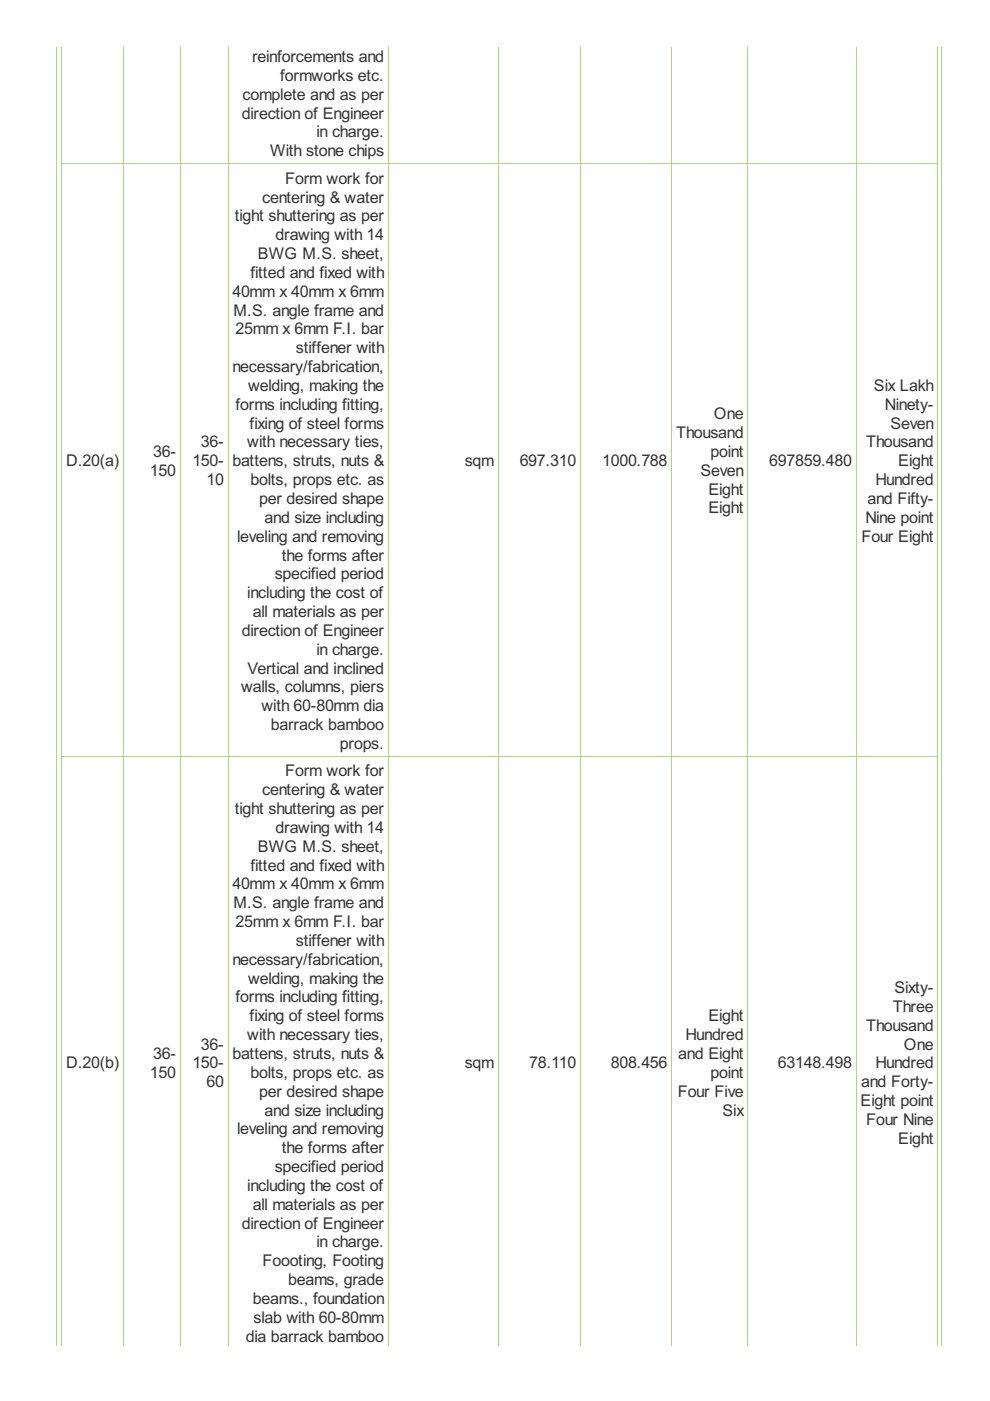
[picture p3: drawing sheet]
<svg xmlns="http://www.w3.org/2000/svg" width="210mm" height="297mm" viewBox="0 0 210 297" stroke-linecap="round" stroke-linejoin="round" font-family="sans-serif">
<defs><g id="words">
<g font-size="3.8" fill="#333">
<text x="53.4" y="13.2">reinforcements and</text>
<text x="59.4" y="17.1">formworks etc.</text>
<text x="51.4" y="21.1">complete and as per</text>
<text x="51.3" y="25.1">direction of Engineer</text>
<text x="67.1" y="29.1">in charge.</text>
<text x="57.3" y="33.1">With stone chips</text>
<text x="60.5" y="39">Form work for</text>
<text x="49.8" y="46.9">tight shuttering as per</text>
<text x="55.6" y="42.9">centering &amp; water</text>
<text x="58.4" y="50.9">drawing with 14</text>
<text x="53.1" y="58.9">fitted and fixed with</text>
<text x="54.7" y="54.9">BWG M.S. sheet,</text>
<text x="49.3" y="62.9">40mm x 40mm x 6mm</text>
<text x="49.5" y="66.9">M.S. angle frame and</text>
<text x="49.9" y="70.9">25mm x 6mm F.I. bar</text>
<text x="62.8" y="74.9">stiffener with</text>
<text x="49.3" y="78.9">necessary/fabrication,</text>
<text x="52.6" y="82.9">welding, making the</text>
<text x="185.3" y="82.9">Six Lakh</text>
<text x="49.9" y="86.9">forms including fitting,</text>
<text x="151.4" y="88.9">One</text>
<text x="187.6" y="86.9">Ninety-</text>
<text x="42.6" y="94.9">36-</text>
<text x="52.4" y="94.9">with necessary ties,</text>
<text x="52.9" y="90.9">fixing of steel forms</text>
<text x="143.4" y="92.9">Thousand</text>
<text x="183.6" y="94.9">Thousand</text>
<text x="188.8" y="90.9">Seven</text>
<text x="14" y="98.9">D.20(a)</text>
<text x="31.8" y="100.9">150</text>
<text x="32.5" y="96.9">36-</text>
<text x="40.8" y="98.9">150-</text>
<text x="49.3" y="98.9">battens, struts, nuts &amp;</text>
<text x="98.5" y="98.9">sqm</text>
<text x="110.2" y="98.9">697.310</text>
<text x="127.7" y="98.9">1000.788</text>
<text x="148.5" y="100.9">Seven</text>
<text x="150.6" y="96.9">point</text>
<text x="163.1" y="98.9">697859.480</text>
<text x="190.5" y="98.9">Eight</text>
<text x="43.8" y="102.9">10</text>
<text x="53.1" y="102.9">bolts, props etc. as</text>
<text x="54.9" y="106.9">per desired shape</text>
<text x="150.2" y="104.9">Eight</text>
<text x="183.9" y="106.9">and Fifty-</text>
<text x="185.6" y="102.9">Hundred</text>
<text x="56.1" y="110.9">and size including</text>
<text x="150.2" y="108.9">Eight</text>
<text x="183.5" y="110.9">Nine point</text>
<text x="50.3" y="114.8">leveling and removing</text>
<text x="59.8" y="118.8">the forms after</text>
<text x="182.6" y="114.8">Four Eight</text>
<text x="58.3" y="122.8">specified period</text>
<text x="52.4" y="126.8">including the cost of</text>
<text x="53.6" y="130.8">all materials as per</text>
<text x="51.3" y="134.8">direction of Engineer</text>
<text x="52.5" y="142.8">Vertical and inclined</text>
<text x="67.1" y="138.8">in charge.</text>
<text x="51.1" y="146.8">walls, columns, piers</text>
<text x="55.4" y="150.8">with 60-80mm dia</text>
<text x="57.4" y="154.8">barrack bamboo</text>
<text x="72.1" y="158.8">props.</text>
<text x="60.5" y="164.6">Form work for</text>
<text x="49.8" y="172.6">tight shuttering as per</text>
<text x="55.6" y="168.6">centering &amp; water</text>
<text x="58.4" y="176.6">drawing with 14</text>
<text x="53.1" y="184.6">fitted and fixed with</text>
<text x="54.7" y="180.6">BWG M.S. sheet,</text>
<text x="49.3" y="188.6">40mm x 40mm x 6mm</text>
<text x="49.5" y="192.6">M.S. angle frame and</text>
<text x="49.9" y="196.6">25mm x 6mm F.I. bar</text>
<text x="62.8" y="200.6">stiffener with</text>
<text x="49.3" y="204.6">necessary/fabrication,</text>
<text x="52.6" y="208.5">welding, making the</text>
<text x="49.9" y="212.5">forms including fitting,</text>
<text x="189.3" y="214.5">Three</text>
<text x="189.6" y="210.5">Sixty-</text>
<text x="52.4" y="220.5">with necessary ties,</text>
<text x="52.9" y="216.5">fixing of steel forms</text>
<text x="145.4" y="220.5">Hundred</text>
<text x="150.2" y="216.5">Eight</text>
<text x="183.6" y="218.5">Thousand</text>
<text x="14" y="226.5">D.20(b)</text>
<text x="32.5" y="224.5">36-</text>
<text x="40.8" y="226.5">150-</text>
<text x="42.6" y="222.5">36-</text>
<text x="49.3" y="224.5">battens, struts, nuts &amp;</text>
<text x="98.5" y="226.5">sqm</text>
<text x="112.2" y="226.5">78.110</text>
<text x="129.5" y="226.5">808.456</text>
<text x="143.8" y="224.5">and Eight</text>
<text x="164.9" y="226.5">63148.498</text>
<text x="185.6" y="226.5">Hundred</text>
<text x="191.6" y="222.5">One</text>
<text x="31.8" y="228.5">150</text>
<text x="43.8" y="230.5">60</text>
<text x="53.1" y="228.5">bolts, props etc. as</text>
<text x="54.9" y="232.5">per desired shape</text>
<text x="143.7" y="232.5">Four Five</text>
<text x="150.6" y="228.5">point</text>
<text x="182.6" y="230.5">and Forty-</text>
<text x="56.1" y="236.5">and size including</text>
<text x="153.2" y="236.5">Six</text>
<text x="182.5" y="234.5">Eight point</text>
<text x="183.6" y="238.5">Four Nine</text>
<text x="50.3" y="240.5">leveling and removing</text>
<text x="59.8" y="244.5">the forms after</text>
<text x="190.5" y="242.5">Eight</text>
<text x="58.3" y="248.5">specified period</text>
<text x="52.4" y="252.5">including the cost of</text>
<text x="53.6" y="256.5">all materials as per</text>
<text x="51.3" y="260.5">direction of Engineer</text>
<text x="55.7" y="268.5">Foooting, Footing</text>
<text x="67.1" y="264.5">in charge.</text>
<text x="61.1" y="272.5">beams, grade</text>
<text x="53.6" y="276.5">beams., foundation</text>
<text x="53.8" y="280.5">slab with 60-80mm</text>
<text x="52.1" y="284.4">dia barrack bamboo</text>
</g>
</g></defs>
<g fill="none" stroke="#a8da7f" stroke-width=".21">
<path d="M12.1 9.9v275.4M13.1 9.9v275.4M26.2 9.9v275.4M38.2 9.9v275.4M48.4 9.9v275.4M82.3 9.9v275.4M105.6 9.9v275.4M123.1 9.9v275.4M142.4 9.9v275.4M158.5 9.9v275.4M181.5 9.9v275.4M198.8 9.9v275.4"/>
<path d="M199.6 9.9v275.4M13 34.7h185.9M13 160.4h185.9"/>
</g>
<use href="#words"/>
</svg>
